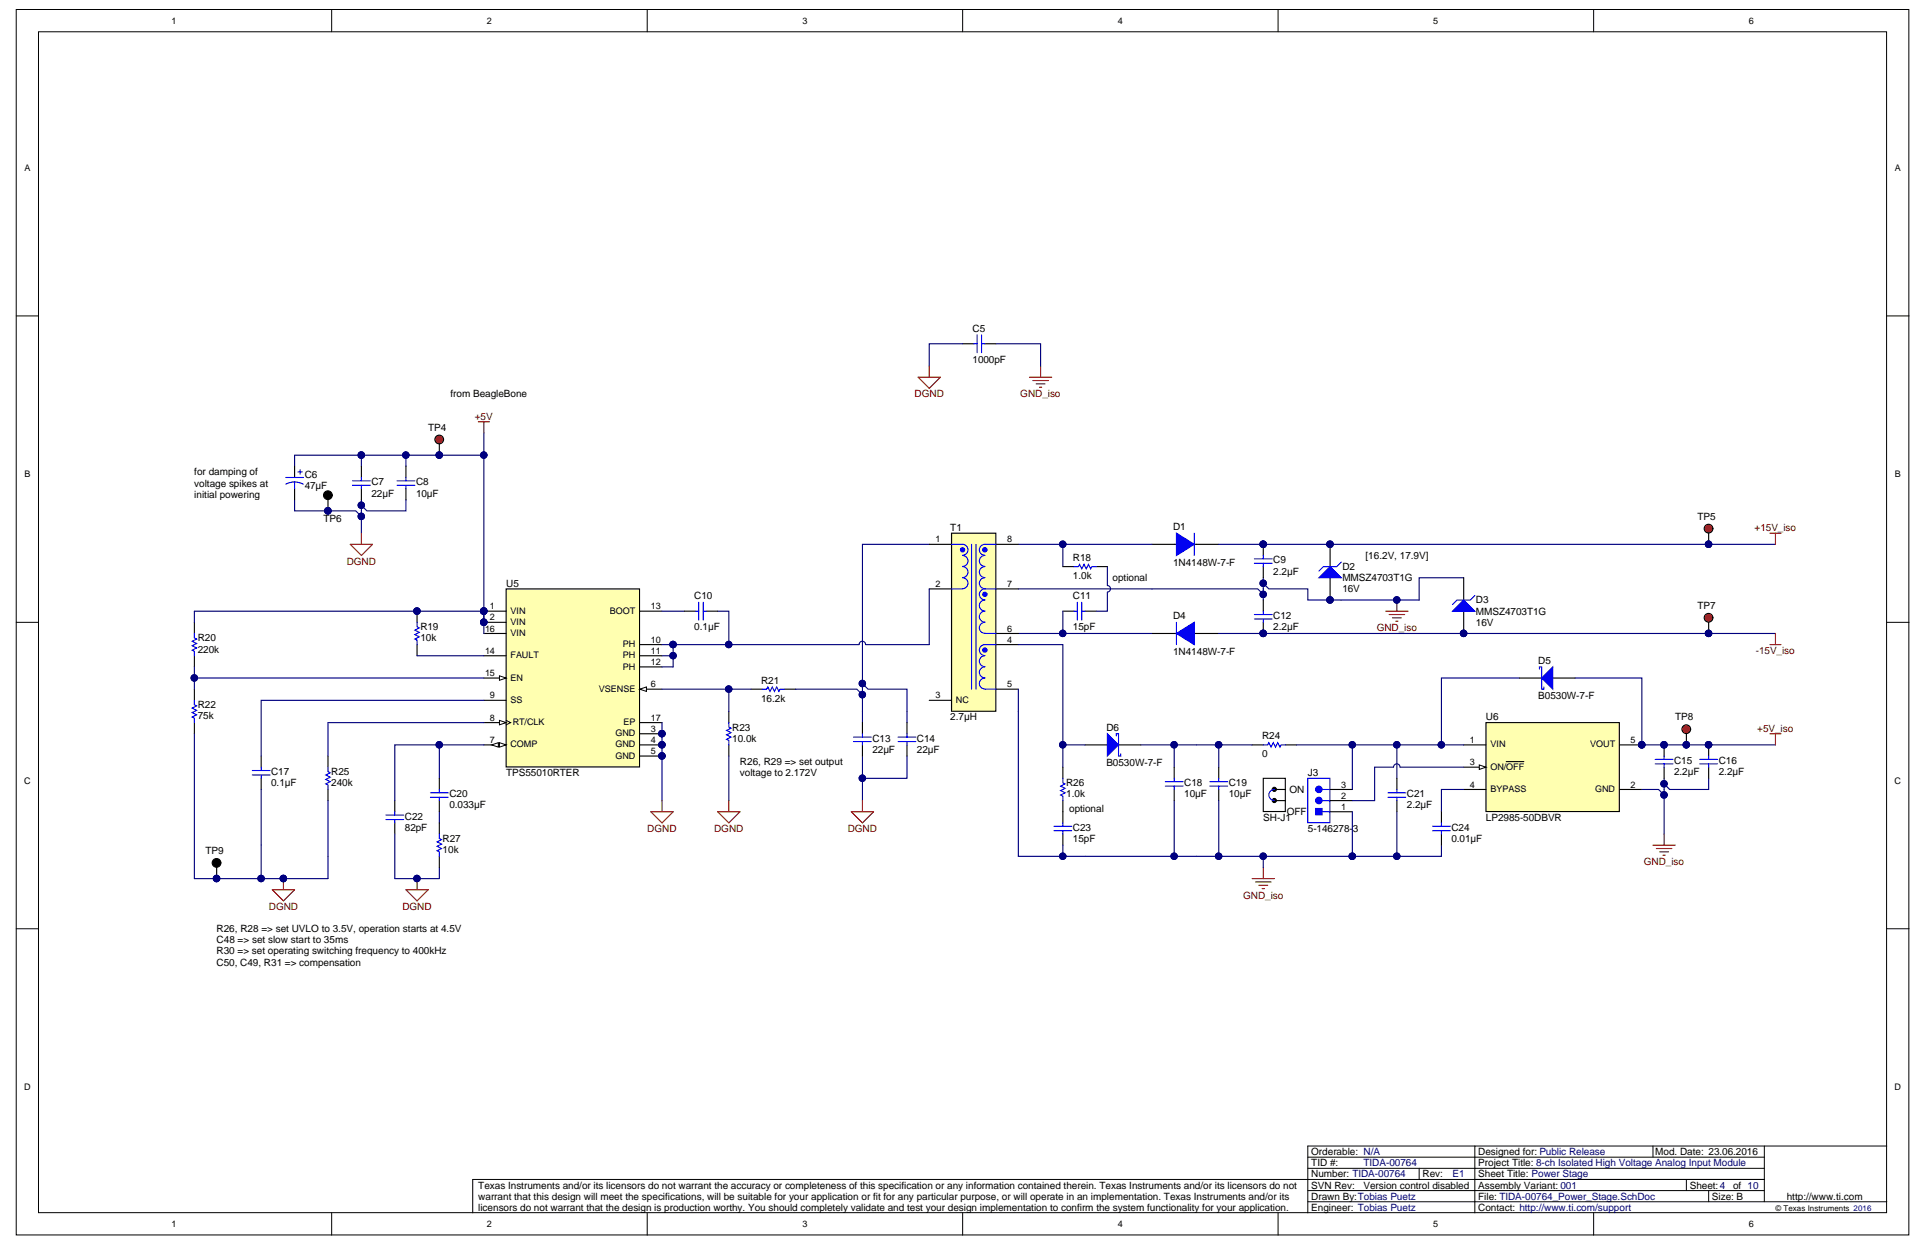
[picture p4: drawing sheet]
<svg xmlns="http://www.w3.org/2000/svg" width="432mm" height="279mm" viewBox="0 0 432 279" stroke-linecap="round" stroke-linejoin="round" font-family="sans-serif">
<defs><g id="words">
<g font-size="2.2">
<text x="217.9" y="74.3">C5</text>
<text x="217.9" y="81.3">1000pF</text>
<text x="101" y="89">from BeagleBone</text>
<text x="96" y="96.5">TP4</text>
<text x="43.5" y="106.5">for damping of</text>
<text x="68.3" y="106.9">C6</text>
<text x="43.5" y="109">voltage spikes at</text>
<text x="43.5" y="111.5">initial powering</text>
<text x="68.3" y="109.4">47µF</text>
<text x="83.2" y="111.2">22µF</text>
<text x="83.2" y="108.7">C7</text>
<text x="93.2" y="111.2">10µF</text>
<text x="93.2" y="108.7">C8</text>
<text x="72.5" y="117">TP6</text>
<text x="212.9" y="118.9">T1</text>
<text x="262.9" y="118.7">D1</text>
<text x="380.4" y="116.5">TP5</text>
<text x="240.4" y="125.7">R18</text>
<text x="306" y="125.2">[16.2V, 17.9V]</text>
<text x="113.4" y="131.4">U5</text>
<text x="240.4" y="129.7">1.0k</text>
<text x="249.3" y="130.2">optional</text>
<text x="262.9" y="126.7">1N4148W-7-F</text>
<text x="285.3" y="128.7">2.2µF</text>
<text x="285.3" y="126.2">C9</text>
<text x="300.8" y="127.7">D2</text>
<text x="300.8" y="130.2">MMSZ4703T1G</text>
<text x="155.6" y="134.2">C10</text>
<text x="240.4" y="134.2">C11</text>
<text x="300.8" y="132.6">16V</text>
<text x="330.7" y="135.1">D3</text>
<text x="330.7" y="137.6">MMSZ4703T1G</text>
<text x="380.4" y="136.4">TP7</text>
<text x="44.3" y="143.6">R20</text>
<text x="94.2" y="143.6">10k</text>
<text x="94.2" y="141.1">R19</text>
<text x="155.6" y="141.1">0.1µF</text>
<text x="240.4" y="141.1">15pF</text>
<text x="262.9" y="138.7">D4</text>
<text x="285.3" y="141.1">2.2µF</text>
<text x="285.3" y="138.7">C12</text>
<text x="330.7" y="140.1">16V</text>
<text x="44.3" y="146.1">220k</text>
<text x="262.9" y="146.6">1N4148W-7-F</text>
<text x="344.7" y="148.6">D5</text>
<text x="170.5" y="153.1">R21</text>
<text x="44.3" y="161.1">75k</text>
<text x="44.3" y="158.6">R22</text>
<text x="170.5" y="157.1">16.2k</text>
<text x="212.9" y="161.4">2.7µH</text>
<text x="333" y="161.4">U6</text>
<text x="344.7" y="156.6">B0530W-7-F</text>
<text x="375.4" y="161.4">TP8</text>
<text x="164.1" y="166.1">10.0k</text>
<text x="164.1" y="163.6">R23</text>
<text x="195.5" y="166.1">C13</text>
<text x="205.5" y="166.1">C14</text>
<text x="247.9" y="163.6">D6</text>
<text x="282.8" y="165.6">R24</text>
<text x="60.8" y="173.6">C17</text>
<text x="74.2" y="173.6">R25</text>
<text x="113.4" y="173.8">TPS55010RTER</text>
<text x="165.8" y="171.3">R26, R29 =&gt; set output</text>
<text x="165.8" y="173.8">voltage to 2.172V</text>
<text x="195.5" y="168.6">22µF</text>
<text x="205.5" y="168.6">22µF</text>
<text x="247.9" y="171.6">B0530W-7-F</text>
<text x="282.8" y="169.6">0</text>
<text x="293.1" y="173.8">J3</text>
<text x="375.1" y="173.6">2.2µF</text>
<text x="375.1" y="171.1">C15</text>
<text x="385.1" y="173.6">2.2µF</text>
<text x="385.1" y="171.1">C16</text>
<text x="60.8" y="176.1">0.1µF</text>
<text x="74.2" y="176.1">240k</text>
<text x="100.7" y="178.6">C20</text>
<text x="238.9" y="178.6">1.0k</text>
<text x="238.9" y="176.1">R26</text>
<text x="265.4" y="178.6">10µF</text>
<text x="265.4" y="176.1">C18</text>
<text x="275.3" y="178.6">10µF</text>
<text x="275.3" y="176.1">C19</text>
<text x="289" y="177.6">ON</text>
<text x="315.3" y="178.6">C21</text>
<text x="90.7" y="183.6">C22</text>
<text x="100.7" y="181.1">0.033µF</text>
<text x="239.6" y="181.8">optional</text>
<text x="283.1" y="183.8">SH-J1</text>
<text x="288.4" y="182.6">OFF</text>
<text x="315.3" y="181.1">2.2µF</text>
<text x="333" y="183.8">LP2985-50DBVR</text>
<text x="46" y="191.3">TP9</text>
<text x="90.7" y="186.1">82pF</text>
<text x="99.2" y="191">10k</text>
<text x="99.2" y="188.5">R27</text>
<text x="240.4" y="188.5">15pF</text>
<text x="240.4" y="186.1">C23</text>
<text x="293.1" y="186.3">5-146278-3</text>
<text x="325.2" y="188.5">0.01µF</text>
<text x="325.2" y="186.1">C24</text>
<text x="48.5" y="208.8">R26, R28 =&gt; set UVLO to 3.5V, operation starts at 4.5V</text>
<text x="48.5" y="211.3">C48 =&gt; set slow start to 35ms</text>
<text x="48.5" y="213.7">R30 =&gt; set operating switching frequency to 400kHz</text>
<text x="48.5" y="216.2">C50, C49, R31 =&gt; compensation</text>
<text x="293.8" y="263.7">Number: TIDA-00764</text>
<text x="293.8" y="261.2">TID #:</text>
<text x="293.8" y="258.7">Orderable: N/A</text>
<text x="318.8" y="263.7">Rev:</text>
<text x="331.2" y="263.7">Sheet Title: Power Stage</text>
<text x="331.2" y="261.2">Project Title: 8-ch Isolated High Voltage Analog Input Module</text>
<text x="331.2" y="258.7">Designed for: Public Release</text>
<text x="370.9" y="258.7">Mod. Date: 23.06.2016</text>
<text x="107.2" y="266.2">Texas Instruments and/or its licensors do not warrant the accuracy or completeness of this specification or any information contained therein. Texas Instruments and/or its licensors do not</text>
<text x="107.2" y="268.7">warrant that this design will meet the specifications, will be suitable for your application or fit for any particular purpose, or will operate in an implementation. Texas Instruments and/or its</text>
<text x="293.8" y="268.7">Drawn By:Tobias Puetz</text>
<text x="293.8" y="266.2">SVN Rev:</text>
<text x="305.5" y="266.2">Version control disabled</text>
<text x="331.2" y="268.7">File: TIDA-00764_Power_Stage.SchDoc</text>
<text x="331.2" y="266.2">Assembly Variant: 001</text>
<text x="378.6" y="266.2">Sheet:4</text>
<text x="383.6" y="268.7">Size: B</text>
<text x="388.4" y="266.2">of 10</text>
<text x="400.4" y="268.7">http://www.ti.com</text>
<text x="107.2" y="271.2">licensors do not warrant that the design is production worthy. You should completely validate and test your design implementation to confirm the system functionality for your application.</text>
<text x="293.8" y="271.2">Engineer: Tobias Puetz</text>
<text x="331.2" y="271.2">Contact: http://www.ti.com/support</text>
</g>
<g font-size="2.2" fill="#800000">
<text x="205" y="89">DGND</text>
<text x="228.6" y="89">GND_iso</text>
<text x="106.4" y="94">+5V</text>
<text x="393.2" y="118.9">+15V_iso</text>
<text x="77.7" y="126.4">DGND</text>
<text x="308.5" y="141.4">GND_iso</text>
<text x="393.4" y="146.4">-15V_iso</text>
<text x="393.8" y="163.9">+5V_iso</text>
<text x="145.1" y="186.3">DGND</text>
<text x="160" y="186.3">DGND</text>
<text x="189.9" y="186.3">DGND</text>
<text x="368.4" y="193.8">GND_iso</text>
<text x="60.2" y="203.8">DGND</text>
<text x="90.2" y="203.8">DGND</text>
<text x="278.6" y="201.3">GND_iso</text>
</g>
<g font-size="2.2" fill="#000080">
<text x="305.5" y="261.2">TIDA-00764</text>
<text x="325.5" y="263.7">E1</text>
</g>
<g font-size="2">
<text x="38.4" y="5.3">1</text>
<text x="109.1" y="5.3">2</text>
<text x="179.8" y="5.3">3</text>
<text x="250.5" y="5.3">4</text>
<text x="321.2" y="5.3">5</text>
<text x="391.9" y="5.3">6</text>
<text x="5.5" y="38.3">A</text>
<text x="424.6" y="38.3">A</text>
<text x="5.5" y="106.9">B</text>
<text x="424.6" y="106.9">B</text>
<text x="209.6" y="121.5">1</text>
<text x="225.7" y="121.5">8</text>
<text x="209.6" y="131.5">2</text>
<text x="225.7" y="131.5">7</text>
<text x="109.8" y="136.5">1</text>
<text x="114.4" y="137.5">VIN</text>
<text x="136.7" y="137.5">BOOT</text>
<text x="145.9" y="136.5">13</text>
<text x="108.7" y="141.4">16</text>
<text x="109.8" y="138.9">2</text>
<text x="114.4" y="140">VIN</text>
<text x="114.4" y="142.5">VIN</text>
<text x="145.9" y="143.9">10</text>
<text x="225.7" y="143.9">4</text>
<text x="225.7" y="141.4">6</text>
<text x="108.7" y="146.4">14</text>
<text x="114.4" y="147.4">FAULT</text>
<text x="139.6" y="145">PH</text>
<text x="139.6" y="147.4">PH</text>
<text x="139.6" y="149.9">PH</text>
<text x="145.9" y="146.4">11</text>
<text x="145.9" y="148.9">12</text>
<text x="108.7" y="151.4">15</text>
<text x="114.4" y="152.4">EN</text>
<text x="134.2" y="154.9">VSENSE</text>
<text x="145.9" y="153.9">6</text>
<text x="225.7" y="153.9">5</text>
<text x="109.8" y="161.4">8</text>
<text x="109.8" y="156.4">9</text>
<text x="114.4" y="157.4">SS</text>
<text x="145.9" y="161.4">17</text>
<text x="209.6" y="156.4">3</text>
<text x="214.2" y="157.4">NC</text>
<text x="109.8" y="166.4">7</text>
<text x="114.4" y="167.4">COMP</text>
<text x="114.9" y="162.4">RT/CLK</text>
<text x="137.9" y="164.9">GND</text>
<text x="137.9" y="167.4">GND</text>
<text x="139.7" y="162.4">EP</text>
<text x="145.9" y="163.9">3</text>
<text x="145.9" y="166.4">4</text>
<text x="329.4" y="166.4">1</text>
<text x="334" y="167.4">VIN</text>
<text x="356.3" y="167.4">VOUT</text>
<text x="365.4" y="166.4">5</text>
<text x="137.9" y="169.9">GND</text>
<text x="145.9" y="168.9">5</text>
<text x="329.4" y="171.4">3</text>
<text x="334" y="172.4">ON/OFF</text>
<text x="5.4" y="175.5">C</text>
<text x="300.5" y="178.9">2</text>
<text x="300.5" y="176.4">3</text>
<text x="329.4" y="176.4">4</text>
<text x="334" y="177.4">BYPASS</text>
<text x="357.4" y="177.4">GND</text>
<text x="365.4" y="176.4">2</text>
<text x="424.5" y="175.5">C</text>
<text x="300.5" y="181.4">1</text>
<text x="5.4" y="244.1">D</text>
<text x="424.5" y="244.1">D</text>
<text x="38.4" y="274.8">1</text>
<text x="109.1" y="274.8">2</text>
<text x="179.8" y="274.8">3</text>
<text x="250.5" y="274.8">4</text>
<text x="321.2" y="274.8">5</text>
<text x="391.9" y="274.8">6</text>
</g>
<text font-size="1.8" x="397.8" y="271.3">© Texas Instruments 2016</text>
</g></defs>
<g fill="#fff" stroke="#000" stroke-width=".22">
<path d="M3.6 2.1h424.1v274.5h-424.1z"/>
<path d="M8.6 7.1h414.1v264.5h-414.1z"/>
</g>
<g fill="none" stroke="#000" stroke-width=".22">
<path d="M74.3 2.1v5M145 2.1v5M215.7 2.1v5M286.4 2.1v5M357.1 2.1v5M3.6 70.8h5M422.8 70.8h5M3.6 139.4h5M422.8 139.4h5M3.6 208h5M422.8 208h5M293.1 259.2h102.2"/>
<path d="M330.5 256.7h-37.4v14.9M370.4 256.7v2.5M395.3 256.7v12.4M422.8 256.7h-92.3v14.9M74.3 271.6v5M145 271.6v5M215.7 271.6v5M286.4 271.6v5M293.1 269.1h129.7M293.1 266.6h102.2M293.1 261.6h102.2M318 261.6v2.5"/>
<path d="M357.1 271.6v5M377.9 264.1v2.5M382.9 266.6v2.5M395.3 264.1h-289.4v7.5"/>
</g>
<path d="M113.4 131.9h29.9v39.9h-29.9z" fill="#ffffb0" stroke="#000" stroke-width=".25"/>
<path d="M108.4 136.9h5M108.4 139.4h5M143.4 154.3h4.9M143.4 164.3h4.9M143.4 166.8h4.9M143.4 169.3h4.9" fill="none" stroke="#000" stroke-width=".25"/>
<g fill="#000080" stroke="#000080" stroke-width=".22">
<circle cx="108.4" cy="136.9" r=".72"/>
<circle cx="108.4" cy="139.4" r=".72"/>
<circle cx="148.3" cy="164.3" r=".72"/>
<circle cx="148.3" cy="166.8" r=".72"/>
<circle cx="148.3" cy="169.3" r=".72"/>
</g>
<path d="M143.4 154.3l1.5-.5v1z" fill="#fff"/>
<path d="M143.4 154.3l1.5-.5v1z" fill="none" stroke="#000" stroke-width=".22"/>
<path d="M108.4 166.8h5" fill="none" stroke="#000" stroke-width=".25"/>
<path d="M111.9 166.3l1.5 .5-1.5 .5z" fill="#fff"/>
<path d="M111.9 166.3l1.5 .5-1.5 .5z" fill="none" stroke="#000" stroke-width=".22"/>
<path d="M110.2 166.8l1.5-.5v1z" fill="#fff"/>
<path d="M110.2 166.8l1.5-.5v1zM113.4 161.3l1 .5-1 .5" fill="none" stroke="#000" stroke-width=".22"/>
<path d="M108.4 161.8h5" fill="none" stroke="#000" stroke-width=".25"/>
<path d="M111.9 161.3l1.5 .5-1.5 .5z" fill="#fff"/>
<path d="M111.9 161.3l1.5 .5-1.5 .5z" fill="none" stroke="#000" stroke-width=".22"/>
<path d="M143.4 136.9h4.9M108.4 156.8h5M108.4 146.9h5M108.4 151.9h5M143.4 144.4h4.9M143.4 146.9h4.9M143.4 149.4h4.9" fill="none" stroke="#000" stroke-width=".25"/>
<path d="M111.9 151.4l1.5 .5-1.5 .5z" fill="#fff"/>
<path d="M111.9 151.4l1.5 .5-1.5 .5z" fill="none" stroke="#000" stroke-width=".22"/>
<g fill="none" stroke="#000" stroke-width=".25">
<path d="M43.6 139.4v2.5M93.5 136.9v2.5M43.6 146.9v2.5M43.6 154.3v2.5M93.5 144.4v2.5M108.4 141.9h5M163.3 159.3v2.5M168.3 154.3h2.5M175.8 154.3h2.5M43.6 161.8v2.5M58.5 169.3v2.5M58.5 174.3v2.5"/>
<path d="M73.5 169.3v2.5M73.5 176.8v2.5M88.5 179.3v2.5M143.4 161.8h4.9M163.3 166.8v2.5M88.5 184.3v2.5"/>
</g>
<g fill="#000080" stroke="#000080" stroke-width=".22">
<circle cx="108.4" cy="136.9" r=".72"/>
<circle cx="108.4" cy="139.4" r=".72"/>
<circle cx="148.3" cy="164.3" r=".72"/>
<circle cx="148.3" cy="166.8" r=".72"/>
<circle cx="148.3" cy="169.3" r=".72"/>
<circle cx="150.8" cy="146.8" r=".72"/>
<circle cx="150.8" cy="144.3" r=".72"/>
<circle cx="163.3" cy="144.3" r=".72"/>
<circle cx="108.4" cy="101.9" r=".72"/>
<circle cx="98.4" cy="101.9" r=".72"/>
<circle cx="90.9" cy="101.9" r=".72"/>
<circle cx="81" cy="101.9" r=".72"/>
<circle cx="43.5" cy="151.8" r=".72"/>
<circle cx="93.4" cy="136.9" r=".72"/>
<circle cx="58.5" cy="196.7" r=".72"/>
<circle cx="48.5" cy="196.7" r=".72"/>
<circle cx="98.4" cy="166.8" r=".72"/>
<circle cx="163.3" cy="154.3" r=".72"/>
<circle cx="193.2" cy="174.3" r=".72"/>
<circle cx="63.5" cy="196.7" r=".72"/>
</g>
<g fill="none" stroke="#000080" stroke-width=".25">
<path d="M81 101.9h27.4v40M43.6 136.9v2.5M108.4 136.9v2.5M148.3 136.9h5M160.8 136.9h2.5v7.5h-12.5v5M43.6 151.9h64.8M93.5 146.9h14.9M108.4 156.8h-49.9v12.5M148.3 154.3h20M163.3 154.3v5M43.6 164.3v32.5h14.9v-20M73.5 179.3v17.5"/>
<path d="M98.4 166.8v7.5M108.4 166.8h-19.9v12.5M108.4 161.8h-34.9v7.5M148.3 161.8v17.5M163.3 169.3v10M193.3 169.3v5h9.9v-5M193.3 174.3v5M58.5 196.8h5M88.5 186.8v10M98.4 181.8v2.5M98.4 194.3v2.5"/>
</g>
<g fill="none" stroke="#00f" stroke-width=".25">
<path d="M93.5 139.4v1l.5 .2-1 .5 1 .5-1 .5 1 .5-1 .5 .5 .3v1M43.6 141.9v1l.5 .2-1 .5 1 .5-1 .5 1 .5-1 .5 .5 .3v1M43.6 156.8v1l.5 .3-1 .5 1 .5-1 .5 1 .5-1 .5 .5 .2v1M170.8 154.3h1l.2-.5 .5 1 .5-1 .5 1 .5-1 .5 1 .3-.5h1M56.5 173.6h4M56.5 172.6h4M58.5 171.8v.8M58.5 173.6v.7M73.5 171.8v1l.5 .3-1 .5 1 .5-1 .5 1 .5-1 .5 .5 .2v1M163.3 161.8v1l.5 .3-1 .5 1 .5-1 .5 1 .5-1 .5 .5 .2v1M86.5 183.5h4M86.5 182.5h4"/>
<path d="M88.5 181.8v.7M88.5 183.5v.8"/>
</g>
<path d="M333 161.8h29.9v19.9h-29.9z" fill="#ffffb0" stroke="#000" stroke-width=".25"/>
<path d="M328 166.8h5M328 171.8h5M362.9 176.8h5" fill="none" stroke="#000" stroke-width=".25"/>
<path d="M331.5 171.3l1.5 .5-1.5 .5z" fill="#fff"/>
<path d="M331.5 171.3l1.5 .5-1.5 .5z" fill="none" stroke="#000" stroke-width=".22"/>
<path d="M153.3 136.9h2.5M158.3 136.9h2.5M258.1 121.9h15M328 176.8h5M337.5 170.6h1.5M339.1 170.6h1.1M340.3 170.6h1.2M362.9 166.8h5" fill="none" stroke="#000" stroke-width=".25"/>
<g fill="#000080" stroke="#000080" stroke-width=".22">
<circle cx="367.9" cy="166.8" r=".72"/>
<circle cx="81" cy="115.6" r=".72"/>
<circle cx="81" cy="101.9" r=".72"/>
<circle cx="81" cy="113.1" r=".72"/>
<circle cx="43.5" cy="151.8" r=".72"/>
<circle cx="90.9" cy="101.9" r=".72"/>
<circle cx="372.9" cy="178" r=".72"/>
<circle cx="372.9" cy="175.5" r=".72"/>
<circle cx="193.2" cy="153.1" r=".72"/>
<circle cx="193.2" cy="155.6" r=".72"/>
<circle cx="263.1" cy="166.8" r=".72"/>
</g>
<path d="M370.4 189.3h5M371.1 190h3.5M371.9 190.8h2M372.6 191.5h.5M372.9 186.8v2.5" fill="none" stroke="#800000" stroke-width=".25"/>
<path d="M81 111.9v7.5M81 101.9v2.5M91 111.9v2.5h-8.8l-1.2-1.2M91 101.9v2.5M43.6 149.4v4.9M178.3 154.3h13.7l1.3 1.3M193.3 153.1l1.2 1.2h8.7v7.5M193.3 159.3v2.5M255.6 166.8h12.5M367.9 176.8h3.7l1.3 1.3M372.9 174.3v12.5M382.9 174.3v2.5h-8.8l-1.2-1.2" fill="none" stroke="#000080" stroke-width=".25"/>
<path d="M155.8 136.9h.8M156.6 134.9v4M157.6 134.9v4M157.6 136.9h.7" fill="none" stroke="#00f" stroke-width=".25"/>
<path d="M263.6 119.4l4 2.5-4 2.5z" fill="#00f"/>
<path d="M263.6 119.4l4 2.5-4 2.5zM267.6 119.4v5" fill="none" stroke="#00f" stroke-width=".25"/>
<path d="M258.1 141.9h15" fill="none" stroke="#000" stroke-width=".25"/>
<path d="M263.6 141.9l4-2.5v5z" fill="#00f"/>
<g fill="none" stroke="#00f" stroke-width=".25">
<path d="M89 108.7h4M89 107.7h4M91 106.9v.8M91 108.7v.7M240.7 136.9h.7M241.4 134.9v4M242.4 134.9v4M242.4 136.9h.8M263.6 139.4v5M263.6 141.9l4-2.5v5zM271.1 176.1h4M271.1 175.1h4"/>
<path d="M273.1 174.3v.8M273.1 176.1v.7"/>
</g>
<g fill="none" stroke="#000080" stroke-width=".25">
<path d="M108.4 97v4.9M43.6 136.9h64.8M208.2 121.9h-14.9v37.4M228.2 121.9h29.9M228.2 131.9h29.9M273.1 121.9h124.7M283.1 129.4v5M194 144.4a.72 .72 0 0 0-.8-.8 .72 .72 0 0 0-.7 .8h-29.2M194 144.4h14.2M228.2 141.9h29.9M273.1 141.9h124.7M273.1 166.8v5"/>
<path d="M367.9 166.8h29.9M243.2 191.8h24.9"/>
</g>
<g fill="#000080" stroke="#000080" stroke-width=".22">
<circle cx="283" cy="121.9" r=".72"/>
<circle cx="283" cy="130.6" r=".72"/>
<circle cx="283" cy="133.1" r=".72"/>
<circle cx="273.1" cy="166.8" r=".72"/>
<circle cx="263.1" cy="191.8" r=".72"/>
<circle cx="193.2" cy="155.6" r=".72"/>
<circle cx="193.2" cy="153.1" r=".72"/>
<circle cx="367.9" cy="166.8" r=".72"/>
<circle cx="372.9" cy="166.8" r=".72"/>
<circle cx="377.9" cy="166.8" r=".72"/>
<circle cx="382.8" cy="166.8" r=".72"/>
<circle cx="283" cy="141.8" r=".72"/>
<circle cx="298" cy="121.9" r=".72"/>
<circle cx="382.8" cy="121.9" r=".72"/>
<circle cx="328" cy="141.8" r=".72"/>
<circle cx="382.8" cy="141.8" r=".72"/>
<circle cx="108.4" cy="136.9" r=".72"/>
<circle cx="93.4" cy="136.9" r=".72"/>
<circle cx="108.4" cy="101.9" r=".72"/>
<circle cx="163.3" cy="144.3" r=".72"/>
<circle cx="238.1" cy="121.9" r=".72"/>
<circle cx="238.1" cy="141.8" r=".72"/>
</g>
<path d="M91 104.4v2.5M91 109.4v2.5M238.2 136.9h2.5M243.2 136.9h2.4M243.2 166.8h4.9M250.6 166.8h5M273.1 171.8v2.5M273.1 176.8v2.5" fill="none" stroke="#000" stroke-width=".25"/>
<path d="M107.2 94.5h2.5M108.4 94.5v2.5M396.6 119.4h2.5M397.8 119.4v2.5M396.6 164.3h2.5M397.8 164.3v2.5" fill="none" stroke="#800000" stroke-width=".25"/>
<g fill="#fff" stroke="#fff" stroke-width=".22">
<path d="M100.9 87h17.5v2.4h-17.5z"/>
<path d="M48.5 206.8h59.9v12.4h-59.9z"/>
<path d="M165.8 169.3h24.9v5h-24.9z"/>
</g>
<path d="M248.1 164.3l2.5 2.5-2.5 2.5z" fill="#00f"/>
<path d="M248.1 164.3l2.5 2.5-2.5 2.5zM250.1 164.8v-.5h.5v5h.5v-.5M283.1 166.8h1l.2-.5 .5 1 .5-1 .5 1 .5-1 .5 1 .3-.5h1" fill="none" stroke="#00f" stroke-width=".25"/>
<path d="M280.6 166.8h2.5M288.1 166.8h2.5" fill="none" stroke="#000" stroke-width=".25"/>
<path d="M268.1 166.8h12.5" fill="none" stroke="#000080" stroke-width=".25"/>
<circle cx="273.1" cy="166.8" r=".72" fill="#000080" stroke="#000080" stroke-width=".22"/>
<path d="M213.2 119.4h9.9v39.9h-9.9z" fill="#ffffb0" stroke="#000" stroke-width=".25"/>
<g fill="none" stroke="#00f" stroke-width=".25">
<path d="M213.2 121.9h2.5a1.22 1.22 0 0 1 1.2 1.2 1.22 1.22 0 0 1-1.2 1.3M213.2 131.9h2.5M215.7 124.4a1.22 1.22 0 0 1 1.2 1.2 1.22 1.22 0 0 1-1.2 1.2M215.7 126.9a1.22 1.22 0 0 1 1.2 1.2 1.22 1.22 0 0 1-1.2 1.2M215.7 129.4a1.22 1.22 0 0 1 1.2 1.2 1.22 1.22 0 0 1-1.2 1.2M217.7 121.9v32.4M218.7 121.9v32.4M220.7 124.4a1.22 1.22 0 0 0-1.2 1.2 1.22 1.22 0 0 0 1.2 1.2M220.7 126.9a1.22 1.22 0 0 0-1.2 1.2 1.22 1.22 0 0 0 1.2 1.2M220.7 129.4a1.22 1.22 0 0 0-1.2 1.2 1.22 1.22 0 0 0 1.2 1.2M220.7 134.4a1.22 1.22 0 0 0-1.2 1.2 1.22 1.22 0 0 0 1.2 1.2 1.25 1.25 0 0 0-1.3 1.3 1.25 1.25 0 0 0 1.3 1.2M220.7 139.4a1.22 1.22 0 0 0-1.2 1.2 1.22 1.22 0 0 0 1.2 1.2"/>
<path d="M223.2 121.9h-2.5a1.22 1.22 0 0 0-1.2 1.2 1.22 1.22 0 0 0 1.2 1.3M223.2 131.9h-2.5a1.22 1.22 0 0 0-1.2 1.2 1.22 1.22 0 0 0 1.2 1.2M220.7 146.9a1.22 1.22 0 0 0-1.2 1.2 1.22 1.22 0 0 0 1.2 1.2M220.7 149.4a1.22 1.22 0 0 0-1.2 1.2 1.22 1.22 0 0 0 1.2 1.2M220.7 151.9a1.22 1.22 0 0 0-1.2 1.2 1.22 1.22 0 0 0 1.2 1.2M220.7 141.9h2.5M220.7 154.3h2.5M223.2 144.4h-2.5a1.22 1.22 0 0 0-1.2 1.2 1.22 1.22 0 0 0 1.2 1.2M236.2 186h4M236.2 185h4M238.2 184.3v.7M238.2 186v.8"/>
</g>
<g fill="none" stroke="#00f" stroke-width=".75">
<circle cx="215.7" cy="123.1" r=".22"/>
<circle cx="220.7" cy="123.1" r=".22"/>
<circle cx="220.7" cy="133.1" r=".22"/>
<circle cx="220.7" cy="145.6" r=".22"/>
</g>
<path d="M208.2 121.9h5M208.2 131.9h5M223.2 121.9h5M223.2 131.9h5M208.2 156.8h5M223.2 144.4h5M223.2 154.3h5M223.2 141.9h5M238.2 181.8v2.5M238.2 186.8v2.5" fill="none" stroke="#000" stroke-width=".25"/>
<path d="M66 111.9v2.5h13.7l1.3 1.3M81 101.9h-15v2.5M208.2 131.9v12.5M238.2 121.9v5M238.2 136.9v5M248.1 126.9v4.2a.72 .72 0 0 1 .7 .8 .72 .72 0 0 1-.7 .7M248.1 132.6v4.3h-2.5M228.2 159.3v32.5h15M238.2 189.3v2.5" fill="none" stroke="#000080" stroke-width=".25"/>
<g fill="#000080" stroke="#000080" stroke-width=".22">
<circle cx="238.1" cy="121.9" r=".72"/>
<circle cx="238.1" cy="141.8" r=".72"/>
<circle cx="238.1" cy="191.8" r=".72"/>
<circle cx="81" cy="101.9" r=".72"/>
<circle cx="73.5" cy="114.4" r=".72"/>
<circle cx="81" cy="115.6" r=".72"/>
</g>
<path d="M396.6 144.4h2.5M397.8 141.9v2.5" fill="none" stroke="#800000" stroke-width=".25"/>
<path d="M43.6 104.4h17.4v7.5h-17.4z" fill="#fff" stroke="#fff" stroke-width=".22"/>
<path d="M293.1 174.3h4.9v9.9h-4.9z" fill="#fff" stroke="#00f" stroke-width=".25"/>
<path d="M296.3 179.3h1.7M296.3 176.8h1.7M296.3 181.8h1.7" fill="none" stroke="#00f" stroke-width=".25"/>
<g fill="#00f" stroke="#00f" stroke-width=".25">
<circle cx="295.5" cy="179.3" r=".72"/>
<circle cx="295.5" cy="176.8" r=".72"/>
</g>
<path d="M298 179.3h5M298 176.8h5M298 181.8h5" fill="none" stroke="#000" stroke-width=".25"/>
<path d="M294.8 181h1.4v1.5h-1.4z" fill="#00f" stroke="#00f" stroke-width=".22"/>
<g fill="none" stroke="#000080" stroke-width=".25">
<path d="M228.2 144.4h10v27.4M238.2 166.8h5M273.1 179.3v12.5h29.9M290.6 166.8h37.4M303 166.8v10M313 166.8v7.5M313.7 171.8a.72 .72 0 0 0-.7-.7 .72 .72 0 0 0-.7 .7h-4.3v7.5h-5M313.8 171.8h14.2M328 176.8h-5v5M268.1 191.8h5M283.1 191.8v2.5M303 191.8h10"/>
<path d="M303 181.8v10M313 181.8v10h10v-2.5"/>
</g>
<g fill="#000080" stroke="#000080" stroke-width=".22">
<circle cx="238.1" cy="166.8" r=".72"/>
<circle cx="313" cy="191.8" r=".72"/>
<circle cx="303" cy="166.8" r=".72"/>
<circle cx="313" cy="166.8" r=".72"/>
<circle cx="323" cy="166.8" r=".72"/>
<circle cx="303" cy="191.8" r=".72"/>
<circle cx="273.1" cy="191.8" r=".72"/>
<circle cx="283" cy="191.8" r=".72"/>
</g>
<path d="M280.6 196.8h5M281.3 197.5h3.5M282.1 198.3h2M282.8 199h.5M283.1 194.3v2.5" fill="none" stroke="#800000" stroke-width=".25"/>
<path d="M283.1 174.3h4.9v7.4h-4.9z" fill="#fff" stroke="#000" stroke-width=".25"/>
<g fill="#000" stroke="#000" stroke-width=".22">
<circle cx="285.5" cy="176.8" r=".47"/>
<circle cx="285.5" cy="179.3" r=".47"/>
</g>
<path d="M215.7 77h2.5M220.7 77h2.5M238.2 126.9h2.5M245.6 126.9h2.5M238.2 171.8v2.5M238.2 179.3v2.5M285.6 179.3h2.5M285.6 176.8h2.5" fill="none" stroke="#000" stroke-width=".25"/>
<path d="M218.2 77h.8M219 75v4M220 75v4M220 77h.7M240.7 126.9h1l.2-.5 .5 1 .5-1 .5 1 .5-1 .5 1 .3-.5h.9M238.2 174.3v1l.5 .3-1 .5 1 .5-1 .5 1 .5-1 .5 .5 .2v1M285.6 176.8a1.22 1.22 0 0 0-1.3 1.2 1.22 1.22 0 0 0 1.3 1.3" fill="none" stroke="#00f" stroke-width=".25"/>
<g fill="none" stroke="#800000" stroke-width=".25">
<path d="M205.7 84.5h5l-2.5 2.5zM208.2 82v2.5M230.7 84.5h5M231.4 85.2h3.5M232.2 86h2M232.9 86.7h.5M233.2 82v2.5M81 119.4v2.5M78.5 121.9h5l-2.5 2.5zM310.5 136.9h5M311.3 137.6h3.5M312 138.4h2"/>
<path d="M312.8 139.1h.5M313 134.4v2.5M148.3 179.3v2.5M163.3 179.3v2.5M193.3 179.3v2.5M61 199.3h5l-2.5 2.5zM63.5 196.8v2.5M91 199.3h5l-2.5 2.5zM93.5 196.8v2.5M145.8 181.8h5l-2.5 2.5zM160.8 181.8h5l-2.5 2.5zM190.8 181.8h4.9l-2.4 2.5z"/>
</g>
<path d="M215.7 77h-7.5v5M223.2 77h10v5M258.1 131.9h23.7l1.3 1.2M328 129.4h-10v5h-24.9v-2.5h-8.8l-1.2-1.3M148.3 144.4h2.5M148.3 146.9h2.5M148.3 149.4h2.5M228.2 154.3v5M340.5 151.9h-17.5v14.9M352.9 151.9h15v14.9M63.5 196.8h10M88.5 196.8h9.9" fill="none" stroke="#000080" stroke-width=".25"/>
<g fill="#000080" stroke="#000080" stroke-width=".22">
<circle cx="63.5" cy="196.7" r=".72"/>
<circle cx="93.4" cy="196.7" r=".72"/>
<circle cx="150.8" cy="144.3" r=".72"/>
<circle cx="150.8" cy="146.8" r=".72"/>
<circle cx="323" cy="166.8" r=".72"/>
<circle cx="367.9" cy="166.8" r=".72"/>
<circle cx="313" cy="134.4" r=".72"/>
<circle cx="283" cy="133.1" r=".72"/>
<circle cx="298" cy="134.4" r=".72"/>
<circle cx="283" cy="130.6" r=".72"/>
</g>
<circle cx="98.4" cy="98.4" r=".97" fill="#ee0e22" stroke="#000" stroke-width=".25"/>
<path d="M98.4 99.4v2.5M73.5 111.9v2.5M48.5 194.3v2.5" fill="none" stroke="#000" stroke-width=".25"/>
<g fill="#000080" stroke="#000080" stroke-width=".22">
<circle cx="98.4" cy="101.9" r=".72"/>
<circle cx="48.5" cy="196.7" r=".72"/>
<circle cx="73.5" cy="114.4" r=".72"/>
</g>
<g fill="#000" stroke="#000" stroke-width=".25">
<circle cx="73.5" cy="110.9" r=".97"/>
<circle cx="48.5" cy="193.3" r=".97"/>
</g>
<circle cx="377.9" cy="163.3" r=".97" fill="#ee0e22" stroke="#000" stroke-width=".25"/>
<path d="M377.9 164.3v2.5" fill="none" stroke="#000" stroke-width=".25"/>
<circle cx="377.9" cy="166.8" r=".72" fill="#000080" stroke="#000080" stroke-width=".22"/>
<circle cx="382.8" cy="118.4" r=".97" fill="#ee0e22" stroke="#000" stroke-width=".25"/>
<path d="M382.9 119.4v2.5" fill="none" stroke="#000" stroke-width=".25"/>
<circle cx="382.8" cy="121.9" r=".72" fill="#000080" stroke="#000080" stroke-width=".22"/>
<circle cx="382.8" cy="138.4" r=".97" fill="#ee0e22" stroke="#000" stroke-width=".25"/>
<path d="M66 104.4v2.5M66 109.4v2.5M382.9 139.4v2.5M340.5 151.9h4.9M347.9 151.9h5" fill="none" stroke="#000" stroke-width=".25"/>
<g fill="#000080" stroke="#000080" stroke-width=".22">
<circle cx="382.8" cy="141.8" r=".72"/>
<circle cx="263.1" cy="191.8" r=".72"/>
<circle cx="263.1" cy="166.8" r=".72"/>
</g>
<path d="M64 106.9h4M66 107.9l1.2 .2 .7 .4M66 107.9l-.8 .1-1.1 .4M66 107.9v1.5M66.8 105.7h1M67.3 105.2v1" fill="none" stroke="#00f" stroke-width=".25"/>
<path d="M263.1 166.8v5M263.1 179.3v12.5" fill="none" stroke="#000080" stroke-width=".25"/>
<path d="M347.9 149.4v4.9l-2.5-2.4z" fill="#00f"/>
<g fill="none" stroke="#00f" stroke-width=".25">
<path d="M79 107.7h4M79 108.7h4M81 106.9v.8M81 108.7v.7M281.1 125.2h4M281.1 126.1h4M281.1 137.6h4M281.1 138.6h4M283.1 124.4v.8M283.1 126.1v.8M283.1 136.9v.7M283.1 138.6v.8"/>
<path d="M344.9 149.9v-.5h.5v4.9h.5v-.5M347.9 149.4v4.9l-2.5-2.4zM96.4 177.6h4M96.4 178.6h4M98.4 176.8v.8M98.4 178.6v.7M191.3 165.1h4M191.3 166.1h4M193.3 164.3v.8M193.3 166.1v.7M201.2 165.1h4M201.2 166.1h4"/>
<path d="M203.2 164.3v.8M203.2 166.1v.7M261.1 175.1h4M261.1 176.1h4M263.1 174.3v.8M263.1 176.1v.7M311 177.6h4M311 178.6h4M313 176.8v.8M313 178.6v.7M370.9 170.1h4M370.9 171.1h4"/>
<path d="M372.9 169.3v.8M372.9 171.1v.7M380.9 170.1h4M380.9 171.1h4M382.9 169.3v.8M382.9 171.1v.7M321 185h4M321 186h4M323 184.3v.7M323 186v.8"/>
</g>
<g fill="none" stroke="#000" stroke-width=".25">
<path d="M81 104.4v2.5M81 109.4v2.5M283.1 121.9v2.5M283.1 126.9v2.5M283.1 134.4v2.5M283.1 139.4v2.5M328 129.4v5M328 136.9v5M98.4 174.3v2.5M98.4 179.3v2.5M193.3 161.8v2.5M193.3 166.8v2.5"/>
<path d="M203.2 161.8v2.5M203.2 166.8v2.5M263.1 171.8v2.5M263.1 176.8v2.5M313 174.3v2.5M313 179.3v2.5M372.9 166.8v2.5M372.9 171.8v2.5M382.9 166.8v2.5M382.9 171.8v2.5M323 181.8v2.5M323 186.8v2.5"/>
</g>
<g fill="#000080" stroke="#000080" stroke-width=".22">
<circle cx="283" cy="121.9" r=".72"/>
<circle cx="283" cy="141.8" r=".72"/>
<circle cx="372.9" cy="166.8" r=".72"/>
<circle cx="382.8" cy="166.8" r=".72"/>
<circle cx="328" cy="141.8" r=".72"/>
</g>
<path d="M328 134.4l2.5 2.5h-5z" fill="#00f"/>
<path d="M328 134.4l2.5 2.5h-5zM330.5 133.4l-1 1h-3l-1 1" fill="none" stroke="#00f" stroke-width=".25"/>
<g fill="#000080" stroke="#000080" stroke-width=".22">
<circle cx="328" cy="141.8" r=".72"/>
<circle cx="298" cy="134.4" r=".72"/>
<circle cx="298" cy="121.9" r=".72"/>
</g>
<path d="M298 121.9v5M298 129.4v5" fill="none" stroke="#000" stroke-width=".25"/>
<path d="M298 126.9l2.5 2.5h-5z" fill="#00f"/>
<path d="M298 126.9l2.5 2.5h-5zM300.5 125.9l-1 1h-3l-1 1M98.4 186.8v1l.5 .2-1 .5 1 .5-1 .5 1 .5-1 .5 .5 .3v1" fill="none" stroke="#00f" stroke-width=".25"/>
<g fill="#000080" stroke="#000080" stroke-width=".22">
<circle cx="298" cy="134.4" r=".72"/>
<circle cx="298" cy="121.9" r=".72"/>
</g>
<path d="M98.4 184.3v2.5M98.4 191.8v2.5" fill="none" stroke="#000" stroke-width=".25"/>
<use href="#words"/>
</svg>
